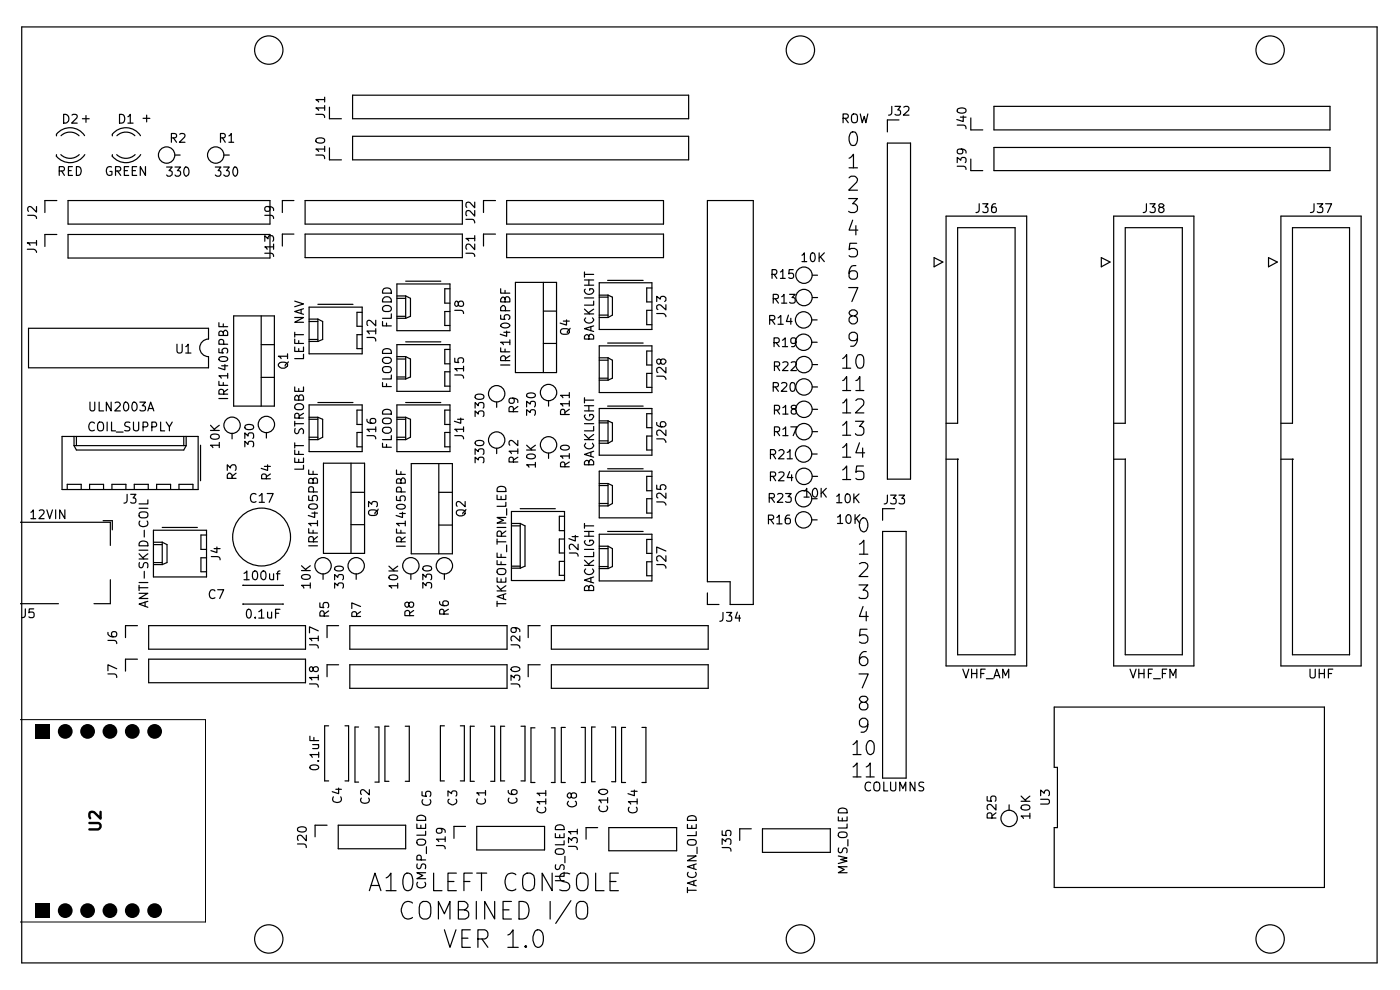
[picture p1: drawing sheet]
<svg xmlns="http://www.w3.org/2000/svg" width="297mm" height="210mm" viewBox="0 0 297 210" stroke-linecap="round" stroke-linejoin="round" font-family="sans-serif">
<g fill="none" stroke="#000" stroke-width=".25">
<path d="M4.6 5.7h287.5v198.6h-287.5zM12 32.8v.3M12.6 36.3l.9-.1 .2-.3-.1-.4-.3-.2h-.7v1.9M12.9 28.8a2.75 2.75 0 0 1 3.9 0M13.1 36.3l.6 .9M13.5 24.3a.95 .95 0 0 1 1.1 .9 .95 .95 0 0 1-1.1 .9zM14.5 36.2h.6M15.3 24.4l.7-.1 .3 .1 .1 .4-1.2 1.3h1.2M15.4 35.3h-.9v1.9h.9M16.2 35.3a.94 .94 0 0 1 1 1 .94 .94 0 0 1-1 .9zM16.8 32.8a2.81 2.81 0 0 1-3.9 0M17.5 25.2h1.4"/>
<path d="M18 28.8a3.7 3.7 0 0 0-6-.3v.3M18 32.8a3.7 3.7 0 0 1-6.1 .3M18.2 24.5v1.4M23.7 35.4a.92 .92 0 0 0-1.2 .7 .92 .92 0 0 0 .7 1.1l.5-.2v-.6h-.4M23.8 32.8v.3M24.5 36.3l.9-.1 .2-.3-.1-.4-.2-.2h-.8v1.9M24.8 28.8a2.75 2.75 0 0 1 3.8 0M24.9 36.3l.7 .9M25.4 24.3a.95 .95 0 0 1 1.1 .9 .95 .95 0 0 1-1.1 .9zM26.4 36.2h.6M27.1 24.8l.5-.5v1.8M27.1 26.1h1.1"/>
<path d="M27.3 35.3h-.9v1.9h.9M28.1 36.2h.6M28.7 32.8a2.81 2.81 0 0 1-3.9 0M29 35.3h-.9v1.9h.9M29.8 28.8a3.7 3.7 0 0 0-6-.3v.3M29.8 32.8a3.7 3.7 0 0 1-6 .3M30.4 25.1h1.4M30.9 35.3v1.9l-1.1-1.9v1.9M31.1 24.4v1.5M35.3 35.4h1.2l-.6 .8 .5 .2v.7l-.3 .3h-.5l-.3-.3M36.4 29.2h.6a.47 .47 0 0 0 .5-.4 .47 .47 0 0 0-.5-.5h-.6v1.9M36.8 29.2l.7 1"/>
<path d="M37.1 35.4h1.2l-.7 .8a.52 .52 0 0 1 .7 .3v.5l-.4 .4h-.5l-.3-.3M37.1 32.9h1.1M38.1 28.5l.7-.2 .4 .2v.3l-1.1 1.4h1.1M39.2 35.5a.49 .49 0 0 1 .8 .4l.1 .3a.85 .85 0 0 1-.7 1.2 1.4 1.4 0 0 1-.2-1.9zM45.7 35.4h1.2l-.6 .8 .5 .2a.72 .72 0 0 1-.3 1h-.5l-.3-.3M46.8 29.2h.8l.2-.3-.1-.4-.2-.2h-.7v1.9M47.2 29.2l.6 1M47.5 35.4h1.1l-.6 .8 .6 .2a.72 .72 0 0 1-.3 1h-.5l-.3-.3M47.5 32.9h1.1M48.6 28.8l.5-.5v1.9M48.6 30.2h1M49.7 35.5l.3-.1a1.16 1.16 0 0 1-.2 2 1.4 1.4 0 0 1-.1-1.9z"/>
<path d="M67 32.9h1.4a.6 .6 0 0 1 .5 .8M67 24.3h1.4a.57 .57 0 0 1 .5 .6M67.1 29.5a1.26 1.26 0 0 1 1.8 .2v.2a1.19 1.19 0 0 1-1.9 0zM68.9 31.6h-1.9l.6 .5M68.9 22.9h-1.9l.6 .5M68.9 21.1h-1.9l.6 .5M68.9 20.6v1M68.9 22.4v1M68.9 31v1.1M69.9 31.4v2.5h2.5M69.9 22.7v2.5h2.5M74.8 20.2h71.3v5h-71.3z"/>
<path d="M74.8 28.9h71.3v5h-71.3zM178.9 25.1h.6a.47 .47 0 0 0 .5-.5 .47 .47 0 0 0-.5-.4h-.6v1.8M179.3 25.1l.7 .9M180.1 33.6l1-.9v2.9M180.1 37.7l.4-.3h.8l.4 .3 .2 .5-.2 .4-1.7 1.7h1.9M180.1 35.6h1.8M180.5 28.1a.84 .84 0 0 1 1.2 .4 2.29 2.29 0 0 1-.2 2.3 .84 .84 0 0 1-1.2-.4 2.29 2.29 0 0 1 .2-2.3zM180.7 24.4a.66 .66 0 0 1 .7-.2 .66 .66 0 0 1 .5 .6v.6a.64 .64 0 0 1-.6 .6 .64 .64 0 0 1-.7-.6zM182.5 24.2l.4 1.8 .4-1.3 .4 1.3 .4-1.8M188.3 30.4h4.9v71.2h-4.9zM189.2 22.6v1.3a.57 .57 0 0 1-.7 .5M189.9 22.6h1.1l-.5 .7 .5 .2v.8l-.3 .1-.8-.1"/>
<path d="M190.7 25.4h-2.4v2.6M191.7 22.7l.8-.1 .2 .1 .1 .4-.1 .3-1.1 1h1.2M203.1 26.5h1.3a.6 .6 0 0 1 .5 .8M203.1 35.3h1.3a.57 .57 0 0 1 .5 .6M203.1 34.5v-1.1l.7 .6 .2-.5h.8l.1 .2v.5l-.1 .3M203.2 23.2a1.26 1.26 0 0 1 1.7 .1v.3a1.19 1.19 0 0 1-1.8 0zM203.7 24.8h1.2M203.9 31.6l.4 .4v.3l-.4 .3-.7-.1v-.7a1.32 1.32 0 0 1 1.7 .3v.4M204.3 24.6v1.2l-1.3-.4M205.9 33.7v2.5h2.6M205.9 25v2.6h2.6M210.9 22.6h71.2v5h-71.2z"/>
<path d="M210.9 31.3h71.2v4.9h-71.2zM5.8 52.9l1.6 .1 .3 .5M5.9 45.7h1.3a.57 .57 0 0 1 .5 .7M7.7 43.8v1.2l-1.3-1.2-.3 .1-.2 .3 .2 .6M7.7 51.5h-1.9l.6 .5M7.7 51v1M12.1 42.5h-2.6v2.6M12.1 49.7h-2.6v2.6M14.4 42.5h42.9v5h-42.9zM14.4 49.7h42.9v5h-42.9zM56.2 45.7h1.3a.57 .57 0 0 1 .5 .7M56.2 53.7h1.3a.57 .57 0 0 1 .5 .7"/>
<path d="M56.2 51.2v-1.2l.7 .7 .1-.6h.9l.1 .3v.5l-.1 .3M56.9 43.8l.4 .4-.1 .5-.3 .1-.6-.1-.1-.5a1.23 1.23 0 0 1 1.8 .1v.4M58 52.4h-1.8l.5 .5M58 51.8v1.1M62.4 42.5h-2.5v2.6M62.4 49.7h-2.5v2.5M64.7 42.5h33.4v5h-33.4zM64.7 49.7h33.4v4.9h-33.4zM86.1 59.6h7.4M98.8 46.5h1.4a.71 .71 0 0 1 .5 .8M98.8 53.7h1.4a.57 .57 0 0 1 .5 .7M100.7 44.7v1.1l-1-1.1h-.3a.46 .46 0 0 0-.6 .4l.2 .7"/>
<path d="M100.7 42.9v1.2l-1-1.1-.3-.1a.46 .46 0 0 0-.6 .4l.2 .7M100.7 51.8v1.2l-1-1.1-.3-.1-.4 .1-.2 .3 .2 .7M100.7 50.6h-1.9l.6 .5M100.7 50v1.1M105.1 42.5h-2.5v2.6M105.1 49.7h-2.5v2.5M107.5 42.5h33.3v5h-33.3zM107.5 49.7h33.3v4.9h-33.3zM109.3 59.9h8.8v19.1h-8.8zM115.3 59.9v19.1M124 57.7v1.1M124 59.4h1.9"/>
<path d="M124 58.2h1.9M124.9 59.4v1.1M127.1 60h11.2v9.9h-11.2zM128.9 59.5h7.5M150.1 42.5h9.7v85.7h-4.9v-4.8h-4.8zM163.8 58.2h.7a.55 .55 0 0 0 .3-.5 .55 .55 0 0 0-.3-.5h-.7v1.9M164.2 58.2l.6 .9M165.6 57.7l.5-.5v1.9M165.6 59.1h1M168.3 57.2h-.9l-.1 .9 .3-.1h.6l.2 .3-.1 .6-.3 .2-.7-.2M170.1 54.1l.5-.5v1.9M170.1 55.5h1.1"/>
<path d="M172.1 53.8l.4-.2a1.21 1.21 0 0 1 0 1.9l-.3-.1-.2-.2-.1-.8zM172.3 58.4h1.1M173.8 53.6v1.9M174 54.5l.9 1M174.9 53.6l-1.1 1.1M180 42.1h1.9l-1 1.1a.97 .97 0 0 1 1 .6v.7l-.2 .3-.4 .3h-.8l-.5-.3M180.9 46.7l-.8 2.1h1.9M181.6 56.3a1.12 1.12 0 0 0-1.5 1.2v1.2l.2 .3a1.02 1.02 0 0 0 1.4 0l.2-.3v-.7l-.2-.3a1.02 1.02 0 0 0-1.4 0l-.2 .3M181.6 47.9v1.9M181.7 51.6h-1.4l-.2 1.4 .4-.3h.8l.4 .3 .2 .3v.7l-.6 .5h-.8l-.4-.3M198.2 54.6l1.8 1-1.8 1zM200.7 45.8h17.1v95.5h-17.1z"/>
<path d="M207.7 43.2v1.4a.57 .57 0 0 1-.7 .5M208.5 43.2h1.1l-.6 .7 .5 .2v.8l-.2 .2h-.6l-.2-.2M211.2 43.2a.7 .7 0 0 0-.8 .8v.7l.1 .3 .5 .1 .3-.2 .1-.7-.2-.2-.5-.1-.3 .3M233.6 54.6l1.9 1-1.9 1zM236.3 45.8h17v95.5h-17zM243.2 43.2v1.4a.57 .57 0 0 1-.7 .5M244 43.2h1.1l-.6 .7 .4 .1 .2 .2-.1 .7-.3 .2h-.5l-.2-.2M246.2 44l-.4-.4 .2-.3a.61 .61 0 0 1 .9 .3l-.2 .3-.8 .3-.1 .5 .2 .3a.65 .65 0 0 0 .9-.3v-.4l-.4-.3M269.1 54.6l1.9 1-1.9 1zM271.7 45.8h17.1v95.5h-17.1zM278.8 43.2v1.4a.6 .6 0 0 1-.8 .5M279.4 43.2h1.2l-.7 .7 .6 .2v.8l-.2 .2h-.6l-.3-.2"/>
<path d="M281.2 43.2h1.3l-.9 1.9M6.1 69.6h38.1v2.3a1.86 1.86 0 0 0-1.8 1.9 1.86 1.86 0 0 0 1.8 1.8v2.4h-38.1zM37.5 73l.1 1.7a.6 .6 0 0 0 1-.2v-1.5M39.4 73.5l.5-.5v1.9M39.4 74.9h1.1M46.4 74v.8l1 .1-.3-.3v-.4a.72 .72 0 0 1 1-.2l.2 .2-.2 .7M46.4 68.5v.8h1.9M46.5 75.9a1.26 1.26 0 0 1 1.8 .2v.1a1.19 1.19 0 0 1-1.9 0zM47 77.6h1.3M47.4 70.6l.3-.5h.3l.3 .4v.7h-1.9v-.6l.2-.3 .3-.1 .4 .2 .1 .8M47.4 68.7v.6M47.5 73v-.7a.55 .55 0 0 0-.6-.3 .55 .55 0 0 0-.5 .3v.7h1.9"/>
<path d="M47.7 77.3v1.1l-1.3-.4M48.3 79.7h-1.9l.5 .5M48.3 79.2v1M49.6 67h8.6v19.1h-8.6zM55.4 73.1h2.8M55.4 67v19.1M59.4 76.9a1.36 1.36 0 0 1 1.6 .4v.3a1.03 1.03 0 0 1-1.1 .5 1.03 1.03 0 0 1-.8-.8zM61 75.6h-1.9l.5 .5M61 75.1v1M61.2 76.7l-.6 .6-.1 .4M62.5 73.6v.9h1.9v-.9M62.5 71.9v1h1.9"/>
<path d="M62.5 67.3h1.9l-1.9 1.1h1.9M62.5 63.9l1.9 .6-1.9 .6M62.5 70.5v1M62.5 71h1.9M63.4 72.3v.6M63.4 74v.5M63.9 65.7v.8M64.4 75.1v1h-1.9M64.4 65.5l-1.9 .6 1.9 .6M65.6 65.1h11.2v10h-11.2zM65.6 67.7h1.8M65.6 68.2h1.8"/>
<path d="M65.6 72h1.8M65.6 72.4h1.8M67.4 67.7v4.7M67.4 67.7l1.1 .5v3.8l-1.1 .4M67.4 64.6h7.5M76.8 71h-1.1v3h1.1M76.8 66.2h-1.1v3h1.1M77.8 71.6h1.4a.6 .6 0 0 1 .5 .7M79.7 70.2h-1.9l.6 .6M79.7 67.9v1.2l-1.3-1.2-.4 .1-.2 .3v.5l.2 .2M79.7 69.7v1.1M81.2 68.2v.9h1.8"/>
<path d="M81.2 78a1.21 1.21 0 0 1 1.8 .2 .71 .71 0 0 1-.6 .8h-.7a.68 .68 0 0 1-.5-1zM81.2 76.1a1.21 1.21 0 0 1 1.8 .1 .71 .71 0 0 1-.6 .9h-.7a.68 .68 0 0 1-.5-1zM81.2 74.3a1.08 1.08 0 0 1 1.8 .2v.5h-1.8zM81.2 65.1l.5-.3h.7a.68 .68 0 0 1 .5 1 1.21 1.21 0 0 1-1.7-.1zM81.2 63.4a.97 .97 0 0 1 1.2-.4 .97 .97 0 0 1 .6 1h-1.8zM81.4 61.3a.98 .98 0 0 1 1.1-.2 .98 .98 0 0 1 .5 1.1h-1.8v-.4zM82 68.5v.6M83 79.5v.9h-1.8M83 66.6v.9h-1.8M84.2 73.1h11.3v9.9h-11.3zM84.2 60.2h11.3v9.9h-11.3zM84.2 76.2h1.9"/>
<path d="M84.2 80h1.9M84.2 75.6h1.9M84.2 67.1h1.9M84.2 67.5h1.9M84.2 62.8h1.9M84.2 63.3h1.9M86.1 62.8v4.7M86.1 75.6v4.8M86.1 62.8l1 .5v3.8l-1 .4M86.1 75.6l1 .6v3.8l-1 .4M86.1 72.5h7.4M95.5 61.3h-1.1v3h1.1"/>
<path d="M95.5 66.1h-1.1v2.9h1.1M95.5 74.1h-1.1v3.1h1.1M95.5 78.9h-1.1v3h1.1M96.5 79.5h1.3a.57 .57 0 0 1 .5 .7M96.5 76v.8l.8 .1-.1-.2v-.6l.4-.2 .6 .1 .1 .2-.1 .7M96.5 65.8h1.3a.57 .57 0 0 1 .5 .7M97.2 64.3l.2-.3 .6-.1a.63 .63 0 0 1 .2 1h-.8l-.3-.9-.3-.1a.63 .63 0 0 0-.2 1l.3 .1 .3-.4M98.3 78.2h-1.8l.5 .5M98.3 77.7v1M106.2 73.8v.8h2M106.2 69a1.16 1.16 0 0 1 2 .1 1.16 1.16 0 0 1-2-.1zM106.2 66.8v.9l.9 .1-.1-.3 .1-.7a.72 .72 0 0 1 1.1 .3v.4l-.3 .3"/>
<path d="M106.2 61.3v.9h2M106.2 77.4h2M106.9 70.5h1.3M107.1 63.5l.2-.5h.6l.3 .4v.6h-2a1.03 1.03 0 0 1 .4-1l.4 .1 .1 .9M107.1 61.6v.6M107.1 74v.6M107.2 76.5v-.7l-.1-.2-.5-.1-.4 .3v.7h2M107.2 65.9l-.1-.8-.2-.3h-.3l-.4 .4v.7h2M107.5 70.2v1.1l-1.4-.4M108.2 72.6h-2l.6 .5M108.2 75.5l-1 .6M108.2 72.1v1"/>
<path d="M115.3 66h2.8M115.3 72.9h2.8M119 70a1.21 1.21 0 0 1 1.8 .1 .6 .6 0 0 1-.6 .8h-.7a.59 .59 0 0 1-.5-.3 .59 .59 0 0 1 0-.6zM119.5 68.1h1.3M120.2 67.9v1.1l-1.4-.5M120.9 69.6l-.5 .6v.4M124 66.6h1.9M124 65.6l1.1 1M124 63.2h1.9M124 60.5h1.9M124.2 61.3a.77 .77 0 0 0 0 .9 .77 .77 0 0 0 .9 .2l.5-.1a.58 .58 0 0 0 .1-1h-.6v.3M124.2 67.4a.71 .71 0 0 0 0 .9 .71 .71 0 0 0 .9 .2l.5-.1 .3-.5-.2-.5"/>
<path d="M124.9 71.3a.47 .47 0 0 1 .3-.4 .47 .47 0 0 1 .5 .1l.2 .2v.7h-1.9v-.6l.4-.3 .4 .1 .1 .2v.6M125.3 69.3v.8M125.9 69.1l-1.9 .6 1.9 .6M125.9 63.9v.8h-1.9M125.9 65.6l-1.1 .7M127.1 73.4h11.2v9.9h-11.2zM127.1 75.9h1.9M127.1 76.4h1.9M127.1 62.6h1.9M127.1 63h1.9M127.1 66.8h1.9M127.1 67.3h1.9"/>
<path d="M128.9 72.8h7.5M129 62.6v4.7M129 75.9v4.7M129 62.6l.9 .4v3.8l-.9 .5M129 75.9l.9 .5v3.8l-.9 .4M138.3 61.1h-1.1v2.9h1.1M138.3 65.8h-1.1v3.1h1.1M138.3 74.5h-1.1v2.9h1.1M138.3 79.2h-1.1v3h1.1M139.3 66.5l1.6 .1 .4 .6M139.3 64v-1.1l.8 .6 .1-.6a.72 .72 0 0 1 1.1 .3v.5l-.3 .3M139.3 79.8l1.6 .1 .4 .6"/>
<path d="M140.2 76.5l.1-.3a.6 .6 0 0 1 .7 0 .6 .6 0 0 1 .3 .6 .62 .62 0 0 1-1 .4l-.3-1h-.3l-.3 .1a.6 .6 0 0 0 .4 1l.4-.5M141.3 64.6v1.1l-1.4-1.1-.6 .4v.4l.3 .3M141.3 77.9v1.2l-1.4-1.2-.6 .4 .1 .6 .2 .1M163.3 67.9l.9-.1 .2-.3-.1-.4-.3-.2h-.7v1.9M163.7 67.9l.7 .9M164 63.4h.7a.47 .47 0 0 0 .5-.5 .47 .47 0 0 0-.5-.5h-.7v1.9M164.2 72.7l.9-.1 .2-.3-.1-.5-.2-.1h-.8v1.8M164.3 77.7l.9-.1 .2-.3-.1-.4-.2-.2h-.8v1.9M164.5 63.4l.6 .9M164.6 72.7l.7 .8M164.8 77.7l.6 .9M165.1 67.4l.5-.5v1.9"/>
<path d="M165.1 68.8h1.1M165.8 62.9l.5-.5v1.9M165.8 64.3h1.1M166 72.2l.6-.5v1.8M166 73.5h1.1M166.1 76.9l.7-.2 .3 .2 .1 .4-1.2 1.3h1.2M167.3 66.8l-.5 1.4h1.2M167.5 62.4h1.2l-.7 .7a.49 .49 0 0 1 .7 .4l-.2 .7-.7 .1-.3-.2M167.8 67.5v1.3M167.8 76.9l.8-.2 .3 .2v.4l-1.1 1.3h1.1M168.9 72.5l-.4 .4h-.4l-.3-.4v-.5l.1-.2 .6-.1 .3 .1a1.55 1.55 0 0 1-.3 1.6l-.6 .1M172.2 67.9h1.2"/>
<path d="M172.2 72.6h1.2M172.3 77.3h1.1M172.3 63.1h1.1M178.8 76.1l.8-.9v2.9M178.8 78.1h1.7M180 61h2l-1.3 3M180.7 67l-.4-.2-.2-.5a1.03 1.03 0 0 1 1.2-.6l.4 .3 .2 .4a1.03 1.03 0 0 1-1.2 .6l-.4 .3-.2 .3a1 1 0 0 0 .6 1.1 1.03 1.03 0 0 0 1.2-.6l-.2-.8-.4-.3M181.9 71.8l-.2 .2a1.02 1.02 0 0 1-1.4 0l-.2-.2v-.7a1.03 1.03 0 0 1 1.2-.6l.4 .2a2.1 2.1 0 0 1-.6 2.7h-.6M182 75.3a.84 .84 0 0 1 1.2 .4 2.6 2.6 0 0 1-.4 2.3 .77 .77 0 0 1-1.1-.4 2.29 2.29 0 0 1 .3-2.3zM13.2 92.6h28.8v11.2h-28.8zM15.7 94.5h23.8M15.7 94.5l.5 1h22.8l.5-1"/>
<path d="M15.7 92.6v1.9M16.2 92.6v1.9M19.1 85.3v1.5l.3 .4 .5-.1 .2-.3v-1.5M20 89.8a.68 .68 0 0 0-.8-.2 .68 .68 0 0 0-.4 .8 .75 .75 0 0 0 .3 .9 .75 .75 0 0 0 .9-.1M21 89.6a.66 .66 0 0 1 1 .6v.6a.64 .64 0 0 1-.7 .6 .64 .64 0 0 1-.6-.6v-.6zM21 85.3v1.9h1M22.7 89.5v1.9M23.6 85.3v1.9l-1-1.9v1.9M23.7 89.5v1.9h.8M24.4 85.5l.7-.2 .3 .2 .1 .4-1.2 1.3h1.2M24.7 91.6h1.4M26.4 85.5l.2-.2a.97 .97 0 0 1 .7 .9 .97 .97 0 0 1-.7 1l-.2-.2-.2-.5z"/>
<path d="M27.6 89.6a.73 .73 0 0 0-1.1 .4v.1a.86 .86 0 0 0 .9 .5l.2 .3-.2 .4h-.9M28.1 85.5l.3-.2a.97 .97 0 0 1 .7 .9 .97 .97 0 0 1-.7 1l-.3-.2-.1-.5zM28.3 89.5v1.6a.63 .63 0 0 0 1 .1l.1-1.7M29.7 85.3h1.2l-.7 .8a.52 .52 0 0 1 .7 .3l-.2 .7-.8 .1-.2-.2M30.4 90.5h.6l.3-.1 .1-.4-.2-.4-.8-.1v1.9M31.4 87.2l.6-1.9 .6 1.9M31.5 86.7h1M32.2 90.5h.7l.2-.1 .1-.4-.1-.4-.9-.1v1.9M34.1 89.5v1.9h.8M35.3 89.5l.6 1 .6-1M35.9 90.5v.9M39 92.6v1.9"/>
<path d="M39.5 92.6v1.9M42.5 94.4v7.6M44.7 91.3h1.8M44.7 90.2l1 1.1M44.7 92.3a1.21 1.21 0 0 1 1.8 .3v.1a1.21 1.21 0 0 1-1.8 0zM46.4 80.9v.8h1.9M46.4 84.5h1.9M46.5 94.4h-1.8l.5 .6M46.5 93.9v1.1M46.5 90.2l-1.1 .9M47.4 81.2v.5M47.5 83.6v-.7a.55 .55 0 0 0-.6-.3 .55 .55 0 0 0-.5 .3v.7h1.9"/>
<path d="M48.2 99.8v-1.2l.7 .7 .2-.6h.8l.2 .3v.5l-.2 .3M48.3 82.6l-.8 .6M49.2 91.9v1.2M51.9 94.8v-1.2l.7 .7a.52 .52 0 0 1 .4-.7h.5l.2 .2 .1 .7-.2 .3M51.9 93v-1.2l.7 .7a.52 .52 0 0 1 .4-.7h.5l.2 .2 .1 .7-.2 .3M52 90.3a1.21 1.21 0 0 1 1.8 .2v.2a1.21 1.21 0 0 1-1.9 0zM55.4 80h2.8M56.1 98.9h1.3M56.5 91.7v1.2M56.8 98.6v1.2l-1.4-.4M62.5 97.2v.9h1.9v-.9M62.5 95.5v.9h1.9"/>
<path d="M62.5 82.1v.9h1.9v-.9M62.5 89.4v1M62.5 93.9v1.1M62.5 94.5h1.9M62.5 89.9h1.9M62.6 90.9a.79 .79 0 0 0 .1 1h.5l.3-.8 .5-.2a.79 .79 0 0 1 .3 1.1M62.6 86l.5-.4h.7a.68 .68 0 0 1 .5 1.1 1.21 1.21 0 0 1-1.8-.2zM63.4 84.3a.51 .51 0 0 1 .3-.5 .51 .51 0 0 1 .5 .1l.2 .3v.7h-1.9l.1-.8 .4-.2 .4 .4v.6M63.4 82.4v.6M63.4 95.7v.7M63.4 97.4v.7M63.5 88.7l-.1-.9-.3-.1-.4 .1-.2 .2v.7h1.9"/>
<path d="M64.4 98.7v.8h-1.9M64.4 87.7l-.9 .6M65.5 99.7v.9h1.8M65.6 85.9h11.2v9.9h-11.2zM65.6 88.9h1.8M65.6 92.7h1.8M65.6 93.3h1.8M65.6 88.5h1.8M66.4 99.9v.7M67.4 85.4h7.5M67.4 88.5v4.8M67.4 88.5l1.1 .4v3.8l-1.1 .6"/>
<path d="M68.6 98.3h8.7v19.1h-8.7zM74.5 98.3v19.1M76.8 87h-1.1v3h1.1M76.8 91.7h-1.1v3.1h1.1M77.8 92.4h1.4a.57 .57 0 0 1 .5 .7M77.8 88.9a.7 .7 0 0 0 .8 .9h.8l.2-.2 .1-.5-.2-.2-.6-.1-.3 .1-.1 .5 .4 .4M79.7 91.1h-1.9l.6 .5M79.7 90.5v1.1M81.2 94v.9h1.8M81.2 81.2v.8h1.8M81.2 90.9a1.21 1.21 0 0 1 1.8 .2 .71 .71 0 0 1-.6 .8h-.7a.68 .68 0 0 1-.5-1zM81.2 88.9a1.21 1.21 0 0 1 1.8 .2 .6 .6 0 0 1-.6 .8h-.7a.59 .59 0 0 1-.5-.3 .59 .59 0 0 1 0-.7z"/>
<path d="M81.2 87.2a1.08 1.08 0 0 1 1.8 .2v.4h-1.8zM82 81.4v.6M82 94.3v.6M83 92.4v.9h-1.8M84.1 99.7v.9h1.9M84.2 85.9h11.3v9.9h-11.3zM84.2 88.9h1.9M84.2 92.7h1.9M84.2 93.3h1.9M84.2 88.5h1.9M84.2 80.4h1.9M86.1 88.5v4.8"/>
<path d="M86.1 88.5l1 .4v3.8l-1 .6M86.1 85.4h7.4M87.2 98.3h8.8v19.2h-8.8zM93.1 98.3v19.2M95.5 87h-1.1v3h1.1M95.5 91.7h-1.1v3.1h1.1M96.5 92.4h1.3a.57 .57 0 0 1 .5 .7M97.1 88.9h1.2M97.7 88.7v1.1l-1.3-.4M98.3 91.1h-1.8l.5 .5M98.3 90.5v1.1M100.8 98.2v-1.2l.7 .6a.46 .46 0 0 1 .4-.6h.4l.4 .3v.6l-.2 .3"/>
<path d="M100.8 96.4v-1.2l.7 .6a.46 .46 0 0 1 .4-.6h.4l.4 .3v.6l-.2 .3M100.8 88.3v-1.1l.7 .6 .1-.6h.9l.2 .3v.6l-.2 .2M100.8 86.6v-1.2l.7 .7 .1-.6h.9l.2 .2v.6l-.2 .3M100.9 83.9a1.26 1.26 0 0 1 1.8 .1v.3a1.19 1.19 0 0 1-1.9 0zM101 93.6l.5-.2 .8 .1 .3 .2 .1 .3a1.07 1.07 0 0 1-1.9 0zM105.4 85.3v1.1M105.4 95.1v1.1M108.8 84.5l.3 .3v.4l-.3 .4-.6-.1-.2-.7a1.23 1.23 0 0 1 1.9 .2v.4M108.9 87.3l-.1-.9-.2-.2-.4 .1-.2 .3v.7h1.9M108.9 98l-.1-.8-.2-.2-.4 .1-.2 .2v.7h1.9M109.9 95.7h-1.9l.5 .5M109.9 93.4v1.1l-1.4-1.1-.3 .1-.2 .3 .2 .6"/>
<path d="M109.9 86.2l-1 .7M109.9 97l-1 .6M109.9 95.2v1M111.7 88.1v-1.2l.8 .6 .1-.5h.8l.2 .2-.2 .9M111.7 86.3v-1.2l.8 .6 .1-.5h.8l.2 .3-.2 .8M111.7 95.5h1.9M111.7 94.4l1.1 1.1M111.8 96.6a1.26 1.26 0 0 1 1.8 .1v.2a1.19 1.19 0 0 1-1.9 0zM111.8 83.6a1.26 1.26 0 0 1 1.8 .2v.1a1.19 1.19 0 0 1-1.9 0zM113.6 98.6h-1.9l.5 .5M113.6 98.1v1M113.6 94.4l-1 .8"/>
<path d="M116.4 85v1.1M116.4 96.1v1.1M119 94.7a1.26 1.26 0 0 1 1.8 .2v.1a1.19 1.19 0 0 1-1.9 0zM119.8 87.9v-.7a.47 .47 0 0 0-.4-.4 .47 .47 0 0 0-.5 .4v.7h1.9M119.8 99v-.8l-.3-.2-.4 .1-.2 .2v.7h1.9M120.8 85.6h-1.9l.5 .5M120.8 83.9h-1.9l.5 .5M120.8 96.7h-1.9l.5 .5M120.8 86.8l-1 .7M120.8 83.3v1.1M120.8 85v1.1M120.8 96.2v1"/>
<path d="M120.8 98l-1 .6M124 93.3h1.9M124 89.9h1.9M124 92.2l1.1 1.1M124 87.2h1.9M124 86.1h1.9M124 84.4v1.1M124 84.9h1.9M124.2 88l-.2 .4 .5 .6h.9l.5-.6-.2-.5h-.6v.4M124.2 94a.75 .75 0 0 0 0 .9 .75 .75 0 0 0 .9 .3l.5-.2 .3-.4-.2-.6M124.9 98l.4-.5h.2l.4 .4v.7h-1.9v-.6l.4-.3h.4l.1 .3v.6M124.9 86.1v1.1"/>
<path d="M125.3 96v.8M125.9 95.7l-1.9 .7 1.9 .6M125.9 90.5v.9h-1.9M125.9 92.2l-1.1 .8M127.1 86.7h11.2v9.9h-11.2zM127.1 99.9h11.2v10h-11.2zM127.1 80.2h1.9M127.1 80.6h1.9M127.1 89.3h1.9M127.1 89.7h1.9M127.1 93.5h1.9M127.1 94h1.9"/>
<path d="M128.9 86.1h7.5M128.9 99.4h7.5M129 89.3v4.7M129 89.3l.9 .4v3.8l-.9 .5M138.3 92.5h-1.1v3h1.1M138.3 87.8h-1.1v2.9h1.1M139.3 93.1l1.6 .1 .4 .7M139.3 89.6l.1 .6a1.42 1.42 0 0 0 1.9 0 .67 .67 0 0 0-.5-.8l-.6 .2a.6 .6 0 0 0 .2 .9M141.3 91.2v1.2l-1.4-1.2-.5 .2-.1 .2v.5l.3 .2M163.4 96.4l1-.1 .1-.2v-.5l-.3-.2h-.8v1.9M164 96.4l.5 .9M164 82.1h.7a.47 .47 0 0 0 .5-.5 .47 .47 0 0 0-.5-.4h-.7v1.8"/>
<path d="M164.3 91.6h.8a.55 .55 0 0 0 .3-.5 .55 .55 0 0 0-.3-.6h-.8v1.9M164.3 87l.9-.1 .2-.3-.1-.5-.2-.1h-.8v1.8M164.5 82.1l.6 .9M164.8 91.6l.6 .8M164.8 87l.6 .8M165.2 95.6l.4-.2h.4l.3 .6-1.2 1.3h1.2M165.8 81.3l.7-.1 .3 .1 .1 .4-1.2 1.3h1.2M166.1 91.1l.6-.6v1.9M166.1 86.5l.6-.5v1.8M166.1 92.4h1.1M166.1 87.8h1.1M167 96l.3-.1 .3-.5v1.9"/>
<path d="M167 97.3h1.1M167.8 90.5h1.2l-.7 1.9M167.8 81.2h.4a1.07 1.07 0 0 1 0 1.8h-.2a1.31 1.31 0 0 1-.2-1.8zM168.3 86.7l-.5-.3a.56 .56 0 0 1 .6-.4 .56 .56 0 0 1 .5 .4l-.3 .3a.61 .61 0 0 0-.7 .3 .61 .61 0 0 0 .1 .8 .6 .6 0 0 0 .9-.3v-.3l-.3-.5M172.2 96.3h1.2M172.3 82.1h1.1M172.3 91.6h1.1M172.3 86.8h1.1M178.8 80.7l.2-.1 .6-.7v2.9M178.8 85.5l.2-.1 .6-.8v3M178.8 90.2l.8-.8v2.9M178.8 95l.8-.9v2.9"/>
<path d="M178.8 99.7l.8-.9v2.9M178.8 82.8h1.7M178.8 87.6h1.7M178.8 92.3h1.7M178.8 97h1.7M181.5 89.4h1.8l-1 1.1a.78 .78 0 0 1 1 .6l-.1 .9-.4 .3h-.9l-.4-.3M181.6 80.7l.3-.1 .5-.7v2.9M181.6 85l.4-.4h.8a.86 .86 0 0 1 .4 1.3l-1.7 1.7h1.8M181.6 82.8h1.7M182.3 93.9l-.7 2.2h1.8M183 95v2M183.2 98.8h-1.5l-.1 1.4 .4-.3 1 .1 .3 .5-.1 1-.4 .2h-.8l-.4-.2"/>
<path d="M200.7 89.8h2.5v-41.5h12.1v90.6h-12.1v-41.5M200.7 97.4h2.5M203.2 97.4h.1M236.3 89.8h2.4v-41.5h12.1v90.6h-12.1v-41.5M236.3 97.4h2.4M238.7 97.4h.1M271.7 89.8h2.5v-41.5h12.1v90.6h-12.1v-41.5M271.7 97.4h2.5M274.2 97.4h.1M4.3 110.8h19.1v4.9M6.6 108.7l.5-.5v1.8M6.6 110h1"/>
<path d="M8.3 108.3l.7-.1 .3 .1 .1 .4-1.1 1.3h1.1M9.9 108.2l.6 1.8 .6-1.8M11.8 108.2v1.8M13.8 108.2v1.8l-1.1-1.8v1.8M14.3 103.8v-1.1h2.9v1.1M19 103.8v-1.1h3v1.1M21.9 110.4h1.9v2M23.7 103.8v-1.1h3v1.1M27 104.9v1.3a.57 .57 0 0 1-.7 .5M27.7 104.9h1.1l-.6 .7 .5 .2v.8l-.2 .1h-.5l-.3-.1M28.5 103.8v-1.1h3v1.1M29.5 118.6h1.9"/>
<path d="M29.5 117.5l1 1.1M29.5 116.7h1.9M29.5 107.8h1.9M29.6 119.3l-.1 .8 .3 .3 .5-.1 .3-.9h.6l.2 .3-.1 .7M29.6 115.1a1.1 1.1 0 0 1 1.8 .3v.4h-1.9zM29.6 108.8a1.26 1.26 0 0 1 1.8 .2l-.1 .6a1.21 1.21 0 0 1-1.8-.2zM29.7 110.5a.75 .75 0 0 0-.1 1 .75 .75 0 0 0 .9 .2 .72 .72 0 0 0 .8-.3 .72 .72 0 0 0-.1-.9M30.6 112.5v1.4M31.4 106v.9h-1.9M31.4 117.5l-1.1 .8M32.6 112.5h11.2v9.9h-11.2zM32.6 119.8h1.8"/>
<path d="M32.6 119.3h1.8M32.6 115h1.8M32.6 115.5h1.8M33.2 103.8v-1.1h3v1.1M34.4 115v4.8M34.4 115l1 .5v3.8l-1 .5M34.4 111.9h7.5M38 103.8v-1.1h2.9v1.1M43.8 113.5h-1.2v3h1.2M43.8 118.3h-1.2v3h1.2M44.8 118.1h1.6l.3 .6M45.4 116.4h1.3"/>
<path d="M46 116v1.2l-1.3-.4M49.2 101.5l-.1-.9-.5-.2-.4 .4v.7h1.9M50.1 100.4l-.9 .6M54.3 104.9a.75 .75 0 0 0-.9-.1 .75 .75 0 0 0-.3 .9 .74 .74 0 0 0 .9 .9l.3-.2M55 105.2l.6-.5v1.9M55 106.6h1.1M56.5 101.6v-.7a.55 .55 0 0 0-.5-.4 .55 .55 0 0 0-.5 .4v.7h1.9M56.7 104.7h1.3l-.9 1.9M57.4 100.5l-.9 .6M65.5 112.1v1h1.8M65.5 105.2v.9l.9 .1-.2-.2 .1-.7 .3-.2 .6 .1 .1 .3-.1 .7M65.5 115.8h1.8"/>
<path d="M65.6 107.1a1.17 1.17 0 0 1 1.7 .3v.2a1.19 1.19 0 0 1-1.8 0zM66.2 108.8h1.1M66.4 101.8a.47 .47 0 0 1 .4-.4 .47 .47 0 0 1 .5 .3v.8h-1.8v-.7l.2-.2 .3-.1 .3 .1 .1 .9M66.4 112.5v.6M66.5 114.9l-.1-.9-.2-.2-.5 .1-.2 .4v.6h1.8M66.5 104.3l-.1-.9-.2-.2-.5 .1-.2 .3v.7h1.8M66.8 108.6v1.2l-1.4-.5M67.3 111h-1.8l.5 .5M67.3 113.8l-.8 .7M67.3 110.4v1.1M74.5 104.4h2.8M74.5 111.3h2.8"/>
<path d="M78.2 107.5v-1.1l.7 .6v-.4l.3-.2 .7 .1 .1 .2v.5l-.1 .3M78.3 108.4a1.26 1.26 0 0 1 1.7 .2v.5a1.21 1.21 0 0 1-1.8-.2zM80.2 108l-.6 .7-.1 .3M84.1 112.2v.9h1.9M84.1 105.3v.8l.9 .1-.1-.2 .1-.6 .2-.2 .6 .1 .2 .2-.2 .7M84.1 115.9h1.9M84.2 107.2a1.26 1.26 0 0 1 1.8 .2v.2a1.19 1.19 0 0 1-1.9 0zM84.8 108.9h1.2M85 101.9l.4-.5h.2l.4 .4v.7h-1.9l.1-.8 .3-.1h.4l.1 .3v.6M85 100v.6M85 112.5v.6M85.1 114.9l-.1-.8-.2-.2-.5 .1-.2 .3v.6h1.9"/>
<path d="M85.1 104.3l-.1-.8-.2-.2-.5 .1-.2 .3v.6h1.9M85.4 108.7v1.1l-1.4-.5M86 111h-1.9l.6 .5M86 113.9l-.9 .6M86 110.5v1M93.1 104.4h2.9M93.1 111.4h2.9M96.9 108.4a1.26 1.26 0 0 1 1.8 .2l-.1 .5a1.07 1.07 0 0 1-1.8-.2zM98.7 106.4v1.1l-1.4-1.1-.3 .1-.2 .2 .2 .7M98.8 108.1l-.6 .9M105.4 118.9v.9h1.9M105.4 117.3v.9h1.9"/>
<path d="M105.4 105v1h1.9v-1M105.4 111.9h1.9M105.4 114.3v1.1M105.4 114.9h1.9M105.5 103.5a1.1 1.1 0 0 1 1.8 .3v.5h-1.9zM106.3 105.3v.7M106.3 117.6v.6M106.3 119.2v.6M106.4 113.7v-.6a.47 .47 0 0 0-.5-.5 .47 .47 0 0 0-.5 .5v.6h1.9M107.3 109.8h-1.9l1.4 .6-1.4 .6h1.9M107.3 106.6v.8h-1.9M107.3 112.6l-.9 .7"/>
<path d="M107.5 107.9v1.4M107.5 115.6v1.4M108.5 111h1.9M108.5 108.5h11.3v14.6h-11.3zM108.5 111.5h1.9M110.4 107.9h7.4M110.4 111v9.5M110.4 111l1 .5v8.6l-1 .4M119.8 109.5h-1.1v3.1h1.1M119.8 114.3h-1.1v3h1.1M119.8 119.1h-1.1v2.9h1.1M120.8 117.3h1.3a.57 .57 0 0 1 .5 .7"/>
<path d="M121.4 113.8h1.2M122 113.6v1.2l-1.3-.5M122.6 115.4v1.2l-1.3-1.2-.4 .1-.1 .3 .1 .7M124 116.5h1.9M124 111v1.1M124 112.7h1.9M124 111.5h1.9M124 119.9h1.9M124 118.8l1.1 1.1M124 113.7h1.9M124.2 114.7l-.2 .1a.99 .99 0 0 0 .9 .9 .99 .99 0 0 0 1-.8l-.2-.3h-.6v.3M124.9 112.7v1"/>
<path d="M125.9 117.1v1h-1.9M125.9 118.8l-1.1 .9M127.1 116.4h1.9M127.1 113.3h11.2v9.9h-11.2zM127.1 115.9h1.9M127.1 102.6h1.9M127.1 103h1.9M127.1 106.8h1.9M127.1 107.3h1.9M128.9 112.7h7.5M129 102.6v4.7M129 115.9v4.7"/>
<path d="M129 102.6l.9 .4v3.8l-.9 .5M129 115.9l.9 .5v3.8l-.9 .4M138.3 105.8h-1.1v3h1.1M138.3 114.4h-1.1v3h1.1M138.3 101h-1.1v3.1h1.1M138.3 119.2h-1.1v2.9h1.1M139.3 106.5l1.6 .1 .4 .5M139.3 102.9v.9h.9l-.1-.2 .1-.7a.72 .72 0 0 1 1.1 .3v.4l-.3 .2M139.3 119.8h1.4a.74 .74 0 0 1 .6 .7M141.3 104.6v1.1l-1.4-1.1-.6 .3v.5l.3 .2M141.3 117.9v1.2l-1.4-1.2-.6 .3v.5l.3 .3M141.3 116.9l-2-.9v1.3"/>
<path d="M163 110.2l1-.1 .1-.2-.1-.5-.2-.1h-.8v1.8M163.2 105.6l.9-.1 .2-.2-.1-.4-.2-.2h-.8v1.9M163.4 101h1l.1-.3v-.4l-.3-.2h-.8v1.9M163.4 110.2l.7 .9M163.6 105.6l.7 1M164 101l.5 1M164.8 109.8l.5-.5v1.8M164.8 111.1h1.1M165 104.9l.2-.2h.5l.3 .2 .1 .3-1.2 1.4h1.2M165.2 100.3l.8-.2 .2 .2 .1 .3-1.2 1.4h1.2M166.7 104.7h1.1l-.6 .7 .6 .1v.9l-.3 .2h-.6l-.2-.2M167.5 109.3h-.6a1.45 1.45 0 0 0-.2 1.7h.8l.2-.2v-.5l-.4-.4h-.4l-.3 .4"/>
<path d="M167.5 100l-.5 1.3h1.2M167.9 100.7v1.3M170.6 104.2l.4-.3 .2-.3v1.8M170.6 105.4h1.1M172.2 110.3h1.2M172.2 105.8h1.2M172.3 101h1.1M172.5 103.8a.45 .45 0 0 1 .7-.1 1.26 1.26 0 0 1-.2 1.7h-.2a1.12 1.12 0 0 1-.3-1.6zM174.2 103.6v1.8M174.5 104.4l.8 1M175.3 103.6l-1.1 1.1M177.5 105.3l.5-.5v1.8"/>
<path d="M177.5 106.6h1.1M177.7 109.7l.6-.5v1.8M177.7 111h1.1M178.8 101.7h1.7M179.4 104.9l.5-.1a1.07 1.07 0 0 1 0 1.8l-.5-.1-.1-.5zM179.5 109.5l.6-.3a1.19 1.19 0 0 1 0 1.8h-.1a1.01 1.01 0 0 1-.5-1.5zM181.1 104.8v1.8M181.4 109.2v1.8M181.4 105.5l.8 1.1M181.6 109.9l.8 1.1M182.2 104.8l-1.1 1M182.3 115.4l1-.8v3"/>
<path d="M182.3 119.6a1.18 1.18 0 0 1 1.6 0l.2 .3-.2 .7-1.7 1.7h1.9M182.3 117.6h1.8M182.4 109.2l-1 1M182.7 110.2l.4-.3a1.37 1.37 0 0 1 1 1.8 1.01 1.01 0 0 1-1 1.1 1.74 1.74 0 0 1-.4-2.6zM187.2 112.7h5v52.4h-5zM188.3 105l-.1 1.6-.6 .3M188.9 105h1.2l-.6 .7 .4 .1 .2 .2-.1 .7-.2 .2-.9-.2M189.8 107.9h-2.6v2.5M190.7 105h1.2l-.6 .7 .4 .1 .2 .2-.1 .7-.2 .2-.9-.2M4.3 128.1h8.1M5.4 129.2v1.3a.6 .6 0 0 1-.8 .5M7.2 129.2h-1l-.1 .8 .3-.2 .7 .1 .1 .3v.6l-.3 .2h-.5l-.3-.2"/>
<path d="M22.9 135.8h1.4a.57 .57 0 0 1 .5 .7M22.9 134.2a.8 .8 0 0 0 .8 .9h.7l.3-.2a.6 .6 0 0 0-.3-.9l-.6 .1a.63 .63 0 0 0 .2 1M23.4 123v5.1h-3.5M29.2 132.7h-2.6v2.6M29.2 139.8h-2.6v2.6M29.5 125.9h1.9l-1.9 1.1h1.9M29.5 124.2v1.1M29.5 124.7h1.9M29.5 123.6h1.9M30.6 121.2v1.4M30.8 127.7v.9M31.4 127.5l-1.9 .6 1.9 .7"/>
<path d="M31.5 132.7h33.3v5h-33.3zM31.5 139.8h33.3v5h-33.3zM45.6 125.3a.68 .68 0 0 0-.8-.1 .68 .68 0 0 0-.4 .7 .75 .75 0 0 0 .3 .9 .75 .75 0 0 0 .9 0M46.2 125.1h1.3l-.9 1.9M51.5 124.2h.1M51.5 128.1h.1M51.5 124.2h8.5M51.5 128.1h8.5M51.8 121.6l.6-.5v1.9M51.8 123h1.1M52.5 129.3l.4-.1a1.19 1.19 0 0 1 0 1.9h-.2a1.26 1.26 0 0 1-.2-1.8zM53.7 121.3l.5-.2a1.19 1.19 0 0 1 0 1.9h-.1a1.19 1.19 0 0 1-.4-1.7z"/>
<path d="M54.1 130.9v.2M54.9 129.7l.6-.5v1.9M54.9 131.1h1.1M55.4 121.5l.6-.4a1.19 1.19 0 0 1 0 1.9 .66 .66 0 0 1-.7-.7zM56.8 129.8v1a.52 .52 0 0 0 .8 .1M57.2 121.7v1a.52 .52 0 0 0 .8 .1M57.6 129.8v1.3M58 121.7v1.3M58.5 130.1h.6M58.6 121.7h.8M59.4 129.2h-.9v1.9M59.4 121.1l-.5 .3v1.6"/>
<path d="M60 124.2h.1M60 128.1h.1M64 121h1.8M64 120l1.1 1M64 122.1a1.26 1.26 0 0 1 1.8 .2v.2a1.19 1.19 0 0 1-1.8 0zM65.7 136.8h1.3a.57 .57 0 0 1 .5 .7M65.8 124.2h-1.8l.5 .6M65.8 123.7v1.1M65.8 120l-1 .8M67.5 135.4h-1.8l.5 .5M67.5 133.8l-1.8-.8v1.2M67.5 134.9v1"/>
<path d="M67.9 127.9v.9l.8 .1-.1-.1a.72 .72 0 0 1 .3-1h.5a.72 .72 0 0 1 .2 1v.1M68.5 121.7v1.2M68.8 130.7v-.7l-.2-.3h-.6l-.1 .3v.7h1.8M69.7 129.6l-.9 .7M71 124.8v-1.1l.7 .5 .1-.5h.9l.2 .3v.5l-.2 .3M71 123v-1.1l.7 .6 .1-.5h.9l.2 .2v.5l-.2 .3M71.1 120.4a1.26 1.26 0 0 1 1.8 .1v.2a1.19 1.19 0 0 1-1.9 0zM71.8 132.7h-2.4v2.6M74.2 132.7h33.4v5h-33.4zM75.6 121.7v1.2M75.6 130.8v-.7l-.3-.4a.52 .52 0 0 0-.7 .4v.7h1.9M76.5 128.6l-1.9-.7v1.2"/>
<path d="M76.5 129.7l-.9 .6M82.5 121.1h1.9M82.5 120.1l1.1 1M82.6 122.2a1.26 1.26 0 0 1 1.8 .2v.2a1.19 1.19 0 0 1-1.9 0zM84.4 124.2h-1.9l.6 .6M84.4 123.7v1.1M84.4 120.1l-1 .8M86.7 128.1l.4-.4 .6 .2a.65 .65 0 0 1-.3 .9l-.5-.1-.3-.9-.3-.1-.3 .2a.6 .6 0 0 0 .4 .9l.3-.4M86.9 130.6v-.8l-.2-.2-.4-.1-.3 .2-.1 .9h1.9M87.2 121.8v1.1M87.8 129.5l-.9 .6M89.7 124.8v-1.2l.7 .6a.52 .52 0 0 1 .3-.6l.8 .1 .1 .8-.2 .3"/>
<path d="M89.7 123v-1.2l.7 .7a.52 .52 0 0 1 .3-.7l.8 .2 .1 .7-.2 .3M89.8 120.3a1.21 1.21 0 0 1 1.8 .2 1.08 1.08 0 0 1-1.8 .4zM93.3 127.6a.7 .7 0 0 0 .7 .9h.7l.3-.2 .1-.5a.72 .72 0 0 0-1-.3l-.2 .6 .4 .4M94.2 130.3l-.1-.9-.2-.2-.5 .1-.1 .3v.7h1.8M94.3 121.7v1.2M95.1 129.2l-.9 .6M105.4 122.6v.9h1.9v-.9M105.4 127.5v1.1M105.4 128.1h1.9M105.4 125.3h1.9M105.4 124.2l1.1 1.1M105.5 120.9a1.21 1.21 0 0 1 1.8 .1 .71 .71 0 0 1-.6 .9h-.7a.68 .68 0 0 1-.5-1z"/>
<path d="M106.3 122.8v.7M106.8 126.1v.9M107.3 125.9l-1.9 .6 1.9 .7M107.3 124.2l-1.1 .8M108.4 136.8h1.3a.57 .57 0 0 1 .6 .7M108.5 120.1h1.9M108.5 120.5h1.9M109.2 133.1l.3 .4v.3l-.3 .4-.6-.1-.2-.6a1.23 1.23 0 0 1 1.9 .1v.4M110.3 134.9v1.1l-1.4-1.1-.3 .1-.2 .3 .2 .6M114.6 132.7h-2.5v2.6M117 132.7h33.2v5h-33.2zM124.2 120.7a.75 .75 0 0 0 0 .9 .75 .75 0 0 0 .9 .3l.5-.2a.58 .58 0 0 0 .1-1"/>
<path d="M124.9 124.6a.47 .47 0 0 1 .3-.4 .47 .47 0 0 1 .5 0l.2 .3v.8h-1.9v-.7l.4-.4 .4 .1 .1 .3v.7M125.3 122.6v.9M125.9 122.4l-1.9 .7 1.9 .6M127.1 120.2h1.9M127.1 120.6h1.9M150.1 125.8v2.4h2.4M153.4 129.9l-.1 1.6-.6 .3M154.1 129.9h1.1l-.6 .7 .5 .1 .1 .2-.1 .7-.2 .2h-.5l-.3-.2M156.4 129.8l-.4 1.3h1.1M156.8 130.5v1.3M182.2 124.1h1.9l-1 1.1a.97 .97 0 0 1 1 .6v.6l-.3 .5-1.1 .1-.5-.3M183.1 128.6l-.8 2.2h1.9"/>
<path d="M183.8 138.2a1.25 1.25 0 0 0-1.5 1.3v1.1a1.03 1.03 0 0 0 1.2 .6l.6-.6v-.7a1.03 1.03 0 0 0-1.2-.6l-.6 .6M183.8 129.7v2M183.9 133.5h-1.4l-.2 1.4a1.26 1.26 0 0 1 1.6 0l.2 .3v.6l-.2 .4a1.18 1.18 0 0 1-1.6 0M22.9 143h1.4a.6 .6 0 0 1 .5 .7M24.8 141.9l-1.9-.9v1.3M65.7 145.1h1.3a.57 .57 0 0 1 .5 .7M65.7 156.2v.9h1.9M66.3 157.9h1.3M66.4 141.8a.63 .63 0 0 1 1-.2l.1 .5-.2 .3a.65 .65 0 0 1-.9-.3l-.2-.6-.2-.1-.3 .2v.5l.1 .3h.3l.3-.3M66.6 156.4v.7M67.4 157.9l.1 .1a.52 .52 0 0 1-.2 .8h-1M67.5 143.7h-1.8l.5 .5"/>
<path d="M67.5 143.2v1M67.6 159.6v1.1M69.7 154h-.8v11.6h.8M71.8 141h-2.4v2.5M73.2 154h.8v11.6h-.8M74.2 141h33.4v5h-33.4zM76.1 154.2h-.8v11.7h.8M79.5 154.2h.9v11.7h-.9M82.5 154h-.8v11.7h.8M86 154h.8v11.7h-.8M94.3 154h-.9v11.6h.9M97.7 154h.8v11.6h-.8"/>
<path d="M100.6 154h-.8v11.7h.8M104.1 154h.8v11.7h-.8M107.1 154h-.9v11.6h.9M108.4 145.1h1.3a.57 .57 0 0 1 .6 .7M108.4 144.3v-1.1l.7 .6 .2-.5a.72 .72 0 0 1 1 .2v.6l-.3 .2M108.5 141.7l.3-.2a1.05 1.05 0 0 1 1.5 .5 1.19 1.19 0 0 1-1.9 0zM110.5 154h.9v11.6h-.9M113.5 154.4h-.9v11.6h.9M114.6 141h-2.5v2.5M117 141h33.2v5h-33.2zM117 154.4h.7v11.6h-.7M119.9 154.3h-.8v11.7h.8"/>
<path d="M123.3 154.3h.9v11.7h-.9M126.3 154.2h-.8v11.6h.8M129.7 154.2h.9v11.6h-.9M132.7 154.3h-.8v11.7h.8M136.2 154.3h.8v11.7h-.8M181 157.9l.8-.8v3M182.2 143h2l-1.3 2.9M182.9 149l-.6-.6 .2-.4a1.02 1.02 0 0 1 1.4 0l.2 .4a1.03 1.03 0 0 1-1.2 .6l-.6 .5v.6l.2 .2a1.02 1.02 0 0 0 1.4 0l.2-.2v-.6l-.6-.5M184.1 153.6a1.03 1.03 0 0 1-1.2 .6l-.4-.2-.2-.4v-.7a1.03 1.03 0 0 1 1.2-.5l.4 .3a1.92 1.92 0 0 1-.6 2.6h-.6M184.2 157.3l.6-.2a1.48 1.48 0 0 1 .7 1.9 .91 .91 0 0 1-1 1.1 1.87 1.87 0 0 1-.3-2.8zM204.3 141.9l.6 1.9 .6-1.9M206.1 141.9v1.9"/>
<path d="M206.1 142.9h1.1M207.2 141.9v1.9M208.1 142.9h.6M209 141.9h-.9v1.9M209.3 144h1.4M210.9 143.8l.6-1.9 .6 1.9M211 143.3h1M212.7 143.8v-1.9l.6 1.4 .7-1.4v1.9M223.6 150h57.4v38.3h-57.4v-12.7h.7v-12.8h-.7zM239.7 141.9l.7 1.9 .6-1.9M241.6 142.9h1.1M241.6 141.9v1.9"/>
<path d="M242.7 141.9v1.9M243.6 142.9h.6M244.5 141.9h-.9v1.9M244.7 144h1.5M246.6 142.9h.7M247.5 141.9h-.9v1.9M248.2 143.8v-1.9l.7 1.4 .6-1.4v1.9M277.9 141.9v1.6l.4 .3h.4l.3-.3v-1.6M279.9 142.9h1.1M279.9 141.9v1.9M281 141.9v1.9M281.8 142.9h.7"/>
<path d="M282.7 141.9h-.9v1.9M63.1 179h1.4a.6 .6 0 0 1 .5 .8M63.2 175.6a1.26 1.26 0 0 1 1.8 .2v.3a1.19 1.19 0 0 1-1.9 0zM65 177.2v1.1l-1-1.1h-.3h-.4l-.2 .3v.5l.2 .3M65.8 162.5a1.26 1.26 0 0 1 1.8 .2v.2a1.19 1.19 0 0 1-1.9 0zM67.4 161.4h.2M67.6 160.1h-1.9l.5 .6M69.4 175h-2.6v2.5M70.7 169v.1a.79 .79 0 0 0 .1 .9 .79 .79 0 0 0 .9 .2 .71 .71 0 0 0 .7-.4 .71 .71 0 0 0-.1-.8M71.2 167.4h1.2M71.8 175h14.3v5h-14.3zM71.8 167.2v1.2l-1.3-.5"/>
<path d="M76.7 169.3a.71 .71 0 0 0 0 .9 .71 .71 0 0 0 .8 .2 .76 .76 0 0 0 .9-.6l-.2-.5M78.4 167.5v1.1l-1.4-1.1-.3 .1-.2 .2 .2 .7M88.4 174.8v.9h1.9v-.9M88.5 178.3a1.26 1.26 0 0 1 1.8 .1 .7 .7 0 0 1-.7 .9h-.6a.68 .68 0 0 1-.5-1zM88.5 173.3a1.1 1.1 0 0 1 1.8 .2v.5h-1.9zM89.3 175v.7M89.5 167.9v.9l1 .1-.2-.3 .1-.6 .2-.2 .6 .1 .2 .3-.2 .7M89.7 169.6a.79 .79 0 0 0 0 1 .79 .79 0 0 0 .9 .2 .74 .74 0 0 0 .7-.4 .74 .74 0 0 0-.1-.8M90.3 176.3v.9h-1.9M90.5 179.6v1.5M92.6 179.4h1.3a.57 .57 0 0 1 .5 .6M93.3 175.7l.5 .4-.1 .5-.4 .1-.6-.1-.1-.5 .1-.3a1.55 1.55 0 0 1 1.7 .3v.5"/>
<path d="M94.4 178h-1.8l.5 .5M94.4 177.5v1M95 168.9v-1.1l.8 .6 .2-.6h.7l.2 .3v.5l-.2 .3M95.3 169.5a.52 .52 0 0 0-.2 .8 1.05 1.05 0 0 0 1.7 0l.1-.4-.2-.4M98.8 175.3h-2.5v2.5M101.1 175.3h14.4v5h-14.4zM101.3 169.5h-.1a.64 .64 0 0 0 .4 1 .85 .85 0 0 0 1 0 .85 .85 0 0 0 .3-1h-.1M103 168.2h-1.9l.5 .5M103 167.7v1M107.8 167.7a.7 .7 0 0 0 .8 .8h.7l.3-.1 .1-.6a.72 .72 0 0 0-1-.2l-.2 .6 .3 .3M108 169.3a.71 .71 0 0 0 0 .9 .71 .71 0 0 0 .8 .2l.4-.1a.55 .55 0 0 0 .5-.4 .55 .55 0 0 0-.3-.6M114.1 171.2l-.1 .1a.93 .93 0 0 0 .4 1.1 .93 .93 0 0 0 1.1-.1 .7 .7 0 0 0 .1-1.1"/>
<path d="M115.8 170.1h-1.9l.6 .5M115.8 168.3h-1.9l.6 .5M115.8 167.7v1.1M115.8 169.5v1.1M117.8 176.8v.9h1.9v-.9M117.9 175.3a1.08 1.08 0 0 1 1.8 .3v.4h-1.9zM118.7 177.1v.6M119.7 178.3v.9h-1.9M120.6 170a.75 .75 0 0 0 0 .9 .75 .75 0 0 0 .9 .3l.3-.1a.61 .61 0 0 0 .5-.5 .61 .61 0 0 0-.3-.6M120.6 179.5h1.4a.57 .57 0 0 1 .5 .7M120.6 178.8v-1.1l.7 .6v-.3a.72 .72 0 0 1 1-.2l.2 .2v.5l-.2 .3M121.2 168.6l.2-.3 .5-.1 .3 .2 .1 .5a.63 .63 0 0 1-1 .2l-.2-.7-.3-.2a.58 .58 0 0 0-.2 1l.3 .1 .3-.4"/>
<path d="M122.5 176.4h-1.9l.5 .5M122.5 175.9v1M126.8 175.6h-2.5v2.4M127.1 167.7a1.26 1.26 0 0 1 1.8 .1 .97 .97 0 0 1-.9 .8 .97 .97 0 0 1-1-.8zM127.2 171a.77 .77 0 0 0 0 .9 .77 .77 0 0 0 .9 .3l.5-.2a.72 .72 0 0 0 .1-1M128.9 169.7h-1.9l.5 .6M128.9 169.2v1.1M129.2 175.6h14.3v4.9h-14.3zM133.5 171.2a.75 .75 0 0 0-.1 1 .75 .75 0 0 0 .9 .2 .74 .74 0 0 0 .9-.8l-.2-.4M133.9 167.8h1.3M134.6 167.6v1.2l-1.4-.4M135.2 170.1h-1.9l.5 .5"/>
<path d="M135.2 169.5v1.1M145.8 174.9v.8h1.9v-.8M145.9 178.3a1.21 1.21 0 0 1 1.8 .2 .6 .6 0 0 1-.6 .8l-1-.1a.6 .6 0 0 1-.2-.9zM145.9 173.4a1.08 1.08 0 0 1 1.8 .2v.4h-1.9zM146.8 175.1v.6M147.7 176.4v.8h-1.9M147.9 179.7v1.4M153.2 179.8h1.4a.6 .6 0 0 1 .5 .7M153.2 179.1v-1.2l.8 .6 .1-.5h.8l.2 .3v.6l-.2 .2M153.2 176.2v1h.9l-.1-.3v-.6l.3-.2 .6 .1 .2 .3-.2 .7M159.4 175.8h-2.5v2.5M161.8 175.8h14.3v5h-14.3z"/>
<path d="M177.8 173.3v.8h1.9v-.8M177.9 179.9l-.1 .6 .2 .3h.5l.4-.8 .5-.1 .3 .3-.1 .7M177.9 176.7a1.26 1.26 0 0 1 1.8 .2l-.1 .5a1.21 1.21 0 0 1-1.8-.2zM177.9 171.7a1.1 1.1 0 0 1 1.8 .3v.4h-1.9zM178.7 173.5v.6M179.7 174.8v.8h-1.9M179.9 178.1v1.3M181 162.7l.8-.9v3M181 160.1h1.7M181 164.8h1.7M183.8 162.7l.3-.2 .5-.7v3M183.8 164.8h1.7"/>
<path d="M184.7 166.1l-.1-.1a.79 .79 0 0 0-.9 .1 .79 .79 0 0 0-.2 .9 .71 .71 0 0 0 .4 .7 .71 .71 0 0 0 .8-.1M185.5 166.2a.7 .7 0 0 1 1.1 0 1.27 1.27 0 0 1-.4 1.6 .63 .63 0 0 1-.8-.6zM187.5 165.9v1.9h.8M188.9 165.9v1.5l.2 .3a.6 .6 0 0 0 .9-.3v-1.5M190.9 167.8v-1.9l.7 1.4 .5-1.4v1.9M194.1 165.9v1.9l-1-1.9v1.9M196 166l-.7-.1-.4 .3 .2 .5 .8 .4v.5l-.3 .2-.7-.1M209.4 168.9v1l1 .1-.2-.3 .1-.7 .2-.1h.6l.2 .3v.5l-.2 .3M210.4 173.5v-.7l-.3-.4a.52 .52 0 0 0-.7 .4v.7h1.9M211.3 170.6v1.2l-1-1.1-.3-.1-.4 .1-.2 .3v.5l.2 .2M211.3 172.4l-.9 .7M214.1 170.7v1.2"/>
<path d="M216.6 170h1.9M216.6 168.9l1.1 1.1M216.7 171a1.17 1.17 0 0 1 1.8 .2v.2a1.19 1.19 0 0 1-1.9 0zM218.5 173.1h-1.9l.5 .5M218.5 172.5v1.1M218.5 168.9l-1 .8M220.8 169.5h1.5l.3 .4-.1 .5-.2 .2h-1.5M220.8 168.8v-1.2l.7 .7v-.3l.4-.4h.4l.3 .4v.5l-.1 .3M78.4 188.9l1.1-3.7 1.3 3.7M78.7 187.8h1.8M81.9 186.2l.4-.1 .6-.9v3.7M81.9 188.9h2.1"/>
<path d="M85.8 185.5a.92 .92 0 0 1 .9-.3 .92 .92 0 0 1 .7 .7 3.1 3.1 0 0 1-.3 2.9 .9 .9 0 0 1-1.5-.5 3.5 3.5 0 0 1 .2-2.8zM87.5 191.6a1.3 1.3 0 0 0-2.1 .5 1.99 1.99 0 0 0 1 2.8l.9-.1 .2-.2M88.5 183.3l-.1 .6 .4 .4 .4-.2 .3-.8h.6l.2 .3-.1 .7M88.6 187.2a.89 .89 0 0 0 .6 1.2 .89 .89 0 0 0 1.1-.9l-.2-.3M89.1 191.7l.7-.5h.7l.7 .5 .2 2-.2 .7-.3 .4-.4 .1h-.7l-.7-.5-.2-.7zM89.4 182.4l-.1-.8-.3-.2-.4 .1-.2 .2v.7h1.9M90.3 185.1h-1.9l1.3 .6-1.3 .7h1.9M92 185.2v3.7h1.8M93 194.9v-3.7l1.3 2.6 1.2-2.6v3.7M94.3 197.2l1.2 3.8 1.2-3.8M95 187h1.3M96.8 185.2h-1.8v3.7h1.8"/>
<path d="M97.2 193h1.3a.9 .9 0 0 0 .8-.9 .9 .9 0 0 0-.8-.9h-1.3v3.7h1.5l.6-.3 .1-.9-.1-.4-.8-.3M98 199h1.3M98.4 187h1.3M99.8 197.2h-1.8v3.8h1.8M100.2 185.2h-1.8v3.7M101 191.2v3.7M101.1 185.2h2.1M101.4 199.2h1.4l.4-.2a1.02 1.02 0 0 0-.4-1.8h-1.4v3.8M102.1 185.2v3.7M102.2 199.2l1.3 1.8M104.9 191.2v3.7l-2.1-3.7v3.7M106.7 193h1.3"/>
<path d="M107.7 198.3l.5-.1 .6-1v3.8M108.5 191.2h-1.8v3.7h1.8M109.4 185.5a1.39 1.39 0 0 0-1.6-.1 1.39 1.39 0 0 0-.7 1.4 1.6 1.6 0 0 0 1.7 2.1l.6-.3M110.1 191.2h.9a1.94 1.94 0 0 1 1.1 2.9l-.6 .7-1.4 .1zM111 185.7a1.3 1.3 0 0 1 1.5-.5 1.3 1.3 0 0 1 .9 1.3v1.2a1.3 1.3 0 0 1-.9 1.2 1.3 1.3 0 0 1-1.5-.5l-.1-.7zM113.7 197.4a.92 .92 0 0 1 1.4 .5 2.82 2.82 0 0 1-.4 2.9 .84 .84 0 0 1-1.4-.5 2.59 2.59 0 0 1 .4-2.9zM116.7 191.2v3.7M117.1 185.2v3.7l-2.1-3.7v3.7M117.8 186.8h1.9M117.9 183.4l-.1 .7 .2 .3h.6l.3-.8 .4-.2 .4 .4-.1 .6M117.9 180.3a1.21 1.21 0 0 1 1.8 .2 .6 .6 0 0 1-.6 .7l-1-.1a.6 .6 0 0 1-.2-.8zM119.7 185v.9h-1.9"/>
<path d="M119.8 181.6v1.4M120.9 185.4l-.5-.2h-1a.91 .91 0 0 0-.7 .9 .91 .91 0 0 0 .7 .9l.8 .2a.91 .91 0 0 1 .7 .8 .91 .91 0 0 1-.7 .9h-.9l-.6-.1M121.1 191l-3.2 4.9M122.4 191.7l.7-.5h.7l.7 .5 .2 2-.2 .7-.3 .4-.4 .1h-.7l-.7-.5-.2-.7zM122.5 185.7l.6-.5h.8l.7 .5 .2 2-.2 .7-.4 .4-.3 .1h-.8l-.6-.5-.2-.7zM126.4 185.2v3.7h1.7M129.4 187h1.3M131.2 185.2h-1.8v3.7h1.8M145.8 181.6h1.9l-1.9 1h1.9M145.8 188.3v1.1M145.8 188.8h1.9M146 185l-.1 .1a.69 .69 0 0 0 .1 .8 .69 .69 0 0 0 .7 .2 .71 .71 0 0 0 .8-.2 .71 .71 0 0 0 0-.9"/>
<path d="M147.2 183.4v.9M147.2 186.9v.8M147.7 186.7l-1.9 .6 1.9 .6M147.7 183.3l-1.9 .6 1.9 .5M177.8 181.6l1.9 .4-1.4 .3 1.4 .4-1.9 .5M179.7 183.9h-1.9l1.3 .5-1.3 .7h1.9M107.7 201h2.2M111.5 200.6l.2 .2-.2 .2-.2-.2 .2-.2v.4"/>
<circle cx="57" cy="10.6" r="3"/>
<circle cx="169.8" cy="10.6" r="3"/>
<circle cx="269.4" cy="10.6" r="3"/>
<circle cx="35.3" cy="32.9" r="1.74"/>
<circle cx="45.8" cy="32.9" r="1.74"/>
<circle cx="170.6" cy="58.4" r="1.74"/>
<circle cx="170.5" cy="67.9" r="1.74"/>
<circle cx="170.5" cy="72.6" r="1.74"/>
<circle cx="170.6" cy="77.3" r="1.74"/>
<circle cx="170.6" cy="63.1" r="1.74"/>
<circle cx="49.2" cy="90.2" r="1.74"/>
<circle cx="56.5" cy="90" r="1.74"/>
<circle cx="105.4" cy="83.5" r="1.74"/>
<circle cx="105.4" cy="93.3" r="1.74"/>
<circle cx="116.4" cy="83.3" r="1.74"/>
<circle cx="116.4" cy="94.4" r="1.74"/>
<circle cx="170.5" cy="96.3" r="1.74"/>
<circle cx="170.6" cy="86.8" r="1.74"/>
<circle cx="170.6" cy="82.1" r="1.74"/>
<circle cx="170.6" cy="91.6" r="1.74"/>
<circle cx="55.5" cy="113.9" r="6.1"/>
<circle cx="170.5" cy="105.8" r="1.74"/>
<circle cx="170.5" cy="110.3" r="1.74"/>
<circle cx="170.6" cy="101" r="1.74"/>
<circle cx="68.5" cy="120" r="1.74"/>
<circle cx="75.6" cy="120" r="1.74"/>
<circle cx="87.2" cy="120" r="1.74"/>
<circle cx="94.3" cy="120" r="1.74"/>
<circle cx="214.1" cy="173.6" r="1.74"/>
<circle cx="57" cy="199.2" r="3"/>
<circle cx="169.8" cy="199.2" r="3"/>
<circle cx="269.4" cy="199.2" r="3"/>
</g>
<path d="M4.3 152.7h39.3v42.9h-39.3" fill="none" stroke="#000" stroke-width=".21"/>
<g fill="#000">
<path d="M7.5 153.6h3.1v3.2h-3.1zM7.5 191.6h3.1v3.1h-3.1z"/>
<circle cx="13.8" cy="155.1" r="1.57"/>
<circle cx="18.6" cy="155.1" r="1.57"/>
<circle cx="23.3" cy="155.1" r="1.57"/>
<circle cx="28.1" cy="155.1" r="1.57"/>
<circle cx="32.8" cy="155.1" r="1.57"/>
<circle cx="13.8" cy="193.2" r="1.57"/>
<circle cx="18.6" cy="193.2" r="1.57"/>
<circle cx="23.3" cy="193.2" r="1.57"/>
<circle cx="28.1" cy="193.2" r="1.57"/>
<circle cx="32.8" cy="193.2" r="1.57"/>
</g>
<path d="M19 174.6h1.8l.5 .4a.84 .84 0 0 1-.5 .9h-1.8M21.3 172.2v1.4l-1.3-1.3-.4-.1a.49 .49 0 0 0-.6 .4l.1 1" fill="none" stroke="#000" stroke-width=".51"/>
</svg>
